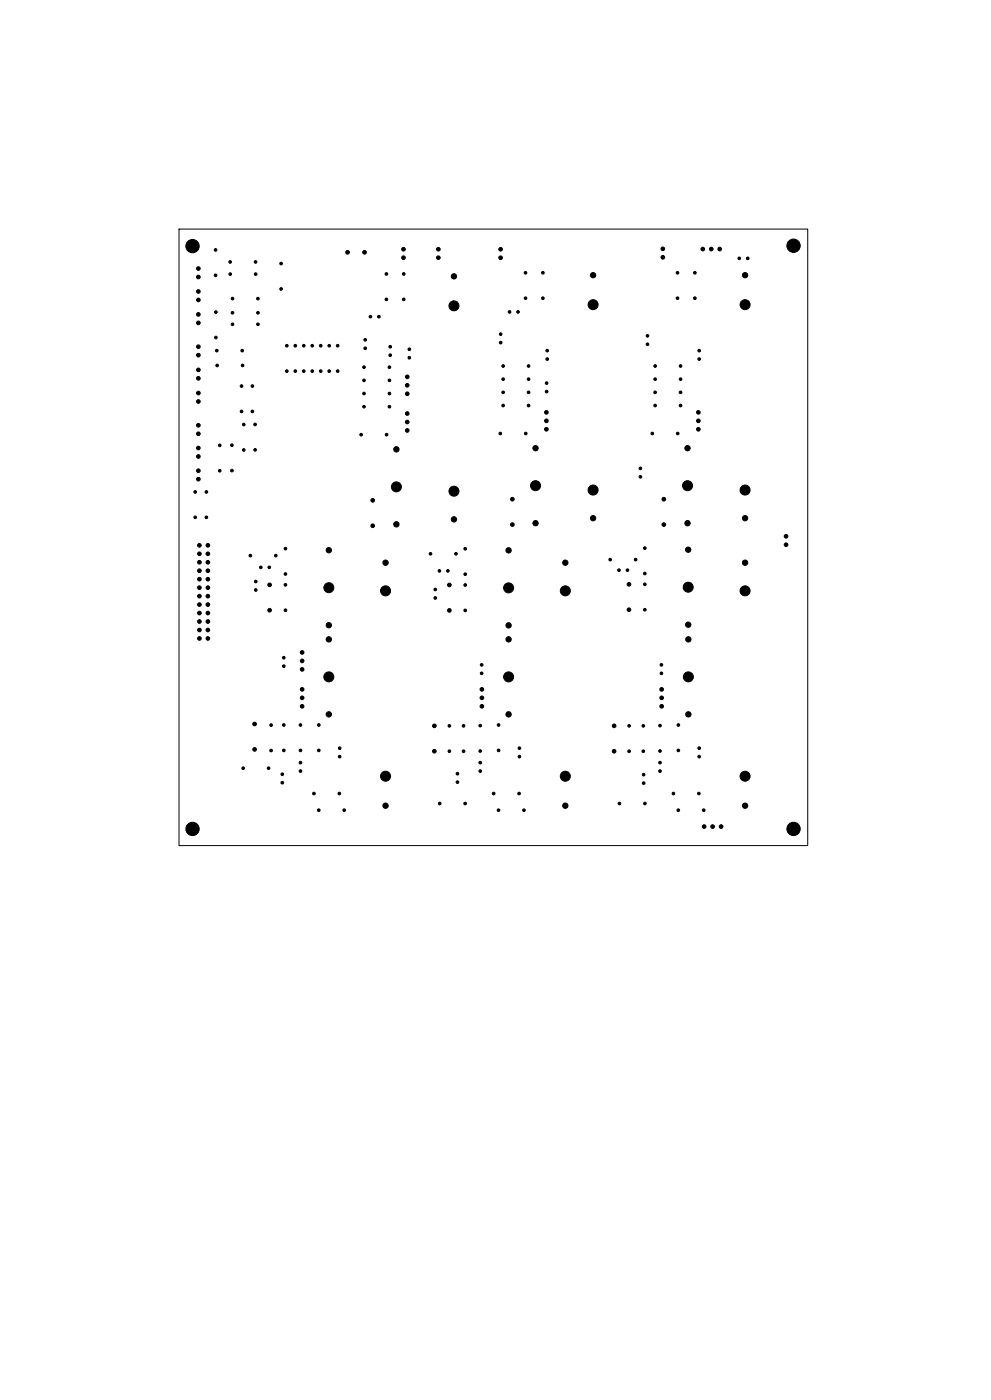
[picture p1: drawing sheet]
<svg xmlns="http://www.w3.org/2000/svg" width="297mm" height="420mm" viewBox="0 0 297 420" stroke-linecap="round" stroke-linejoin="round" font-family="sans-serif">
<path d="M53.6 68.7h188.5v185h-188.5z" fill="none" stroke="#000" stroke-width=".3"/>
<g fill="#000" stroke="#000" stroke-width=".3">
<circle cx="57.7" cy="73.8" r="2"/>
<circle cx="64.6" cy="75" r=".4"/>
<circle cx="69" cy="78.6" r=".4"/>
<circle cx="76.6" cy="78.6" r=".4"/>
<circle cx="84.3" cy="79.1" r=".4"/>
<circle cx="104.2" cy="75.7" r=".55"/>
<circle cx="109.2" cy="75.7" r=".55"/>
<circle cx="120.9" cy="74.8" r=".55"/>
<circle cx="120.9" cy="77.3" r=".55"/>
<circle cx="131.4" cy="77.3" r=".55"/>
<circle cx="131.4" cy="74.8" r=".55"/>
<circle cx="150" cy="77.3" r=".55"/>
<circle cx="150" cy="74.8" r=".55"/>
<circle cx="198.6" cy="77.2" r=".55"/>
<circle cx="198.6" cy="74.6" r=".55"/>
<circle cx="210.6" cy="74.7" r=".55"/>
<circle cx="213.2" cy="74.7" r=".55"/>
<circle cx="215.7" cy="74.7" r=".55"/>
<circle cx="221.6" cy="77.5" r=".4"/>
<circle cx="224.1" cy="77.5" r=".4"/>
<circle cx="237.8" cy="73.7" r="2"/>
<circle cx="59.4" cy="94.3" r=".55"/>
<circle cx="59.4" cy="87.4" r=".55"/>
<circle cx="59.4" cy="83.1" r=".55"/>
<circle cx="59.4" cy="96.9" r=".55"/>
<circle cx="59.4" cy="80.6" r=".55"/>
<circle cx="59.4" cy="90" r=".55"/>
<circle cx="64.6" cy="82.6" r=".4"/>
<circle cx="64.7" cy="93.6" r=".4"/>
<circle cx="69" cy="82.2" r=".4"/>
<circle cx="69.7" cy="93.8" r=".4"/>
<circle cx="69.7" cy="89.6" r=".4"/>
<circle cx="69.7" cy="97.3" r=".4"/>
<circle cx="76.6" cy="82.2" r=".4"/>
<circle cx="77.3" cy="93.8" r=".4"/>
<circle cx="77.3" cy="89.6" r=".4"/>
<circle cx="77.3" cy="97.3" r=".4"/>
<circle cx="84.3" cy="86.7" r=".4"/>
<circle cx="111" cy="95" r=".4"/>
<circle cx="113.5" cy="95" r=".4"/>
<circle cx="115.8" cy="89.8" r=".4"/>
<circle cx="115.8" cy="82.2" r=".4"/>
<circle cx="121" cy="89.8" r=".4"/>
<circle cx="121" cy="82.2" r=".4"/>
<circle cx="136" cy="91.8" r="1.5"/>
<circle cx="136.1" cy="82.9" r=".8"/>
<circle cx="152.7" cy="93.6" r=".4"/>
<circle cx="155.3" cy="93.6" r=".4"/>
<circle cx="157.5" cy="89.5" r=".4"/>
<circle cx="157.5" cy="81.8" r=".4"/>
<circle cx="162.7" cy="81.8" r=".4"/>
<circle cx="162.7" cy="89.5" r=".4"/>
<circle cx="177.7" cy="91.4" r="1.5"/>
<circle cx="177.8" cy="82.6" r=".8"/>
<circle cx="203" cy="81.8" r=".4"/>
<circle cx="203" cy="89.5" r=".4"/>
<circle cx="208.2" cy="81.8" r=".4"/>
<circle cx="208.2" cy="89.5" r=".4"/>
<circle cx="223.3" cy="91.4" r="1.5"/>
<circle cx="223.3" cy="82.6" r=".8"/>
<circle cx="59.4" cy="104" r=".55"/>
<circle cx="59.4" cy="111" r=".55"/>
<circle cx="59.4" cy="113.5" r=".55"/>
<circle cx="59.4" cy="106.5" r=".55"/>
<circle cx="59.4" cy="117.9" r=".55"/>
<circle cx="64.7" cy="101.3" r=".4"/>
<circle cx="65" cy="105.2" r=".4"/>
<circle cx="65.1" cy="109.6" r=".4"/>
<circle cx="72.4" cy="115.8" r=".4"/>
<circle cx="72.6" cy="105.2" r=".4"/>
<circle cx="72.7" cy="109.6" r=".4"/>
<circle cx="75.6" cy="115.8" r=".4"/>
<circle cx="86" cy="103.7" r=".4"/>
<circle cx="86" cy="111.3" r=".4"/>
<circle cx="88.5" cy="111.3" r=".4"/>
<circle cx="88.5" cy="103.7" r=".4"/>
<circle cx="91" cy="103.7" r=".4"/>
<circle cx="91" cy="111.3" r=".4"/>
<circle cx="93.6" cy="111.3" r=".4"/>
<circle cx="93.6" cy="103.7" r=".4"/>
<circle cx="96.1" cy="103.7" r=".4"/>
<circle cx="96.1" cy="111.3" r=".4"/>
<circle cx="98.7" cy="111.3" r=".4"/>
<circle cx="98.7" cy="103.7" r=".4"/>
<circle cx="101.2" cy="111.3" r=".4"/>
<circle cx="101.2" cy="103.7" r=".4"/>
<circle cx="109.1" cy="118.1" r=".4"/>
<circle cx="109.1" cy="114.1" r=".4"/>
<circle cx="109.1" cy="110.2" r=".4"/>
<circle cx="109.5" cy="101.9" r=".4"/>
<circle cx="109.5" cy="104.5" r=".4"/>
<circle cx="116.7" cy="118.1" r=".4"/>
<circle cx="116.7" cy="110.2" r=".4"/>
<circle cx="116.7" cy="114.1" r=".4"/>
<circle cx="116.9" cy="106.6" r=".4"/>
<circle cx="116.9" cy="104" r=".4"/>
<circle cx="122" cy="115.6" r=".55"/>
<circle cx="122" cy="113.1" r=".55"/>
<circle cx="122" cy="118.1" r=".55"/>
<circle cx="122.7" cy="107.3" r=".4"/>
<circle cx="122.7" cy="104.8" r=".4"/>
<circle cx="150.1" cy="100.2" r=".4"/>
<circle cx="150.1" cy="102.8" r=".4"/>
<circle cx="150.8" cy="113.8" r=".4"/>
<circle cx="150.8" cy="109.8" r=".4"/>
<circle cx="150.8" cy="117.7" r=".4"/>
<circle cx="158.4" cy="109.8" r=".4"/>
<circle cx="158.4" cy="113.8" r=".4"/>
<circle cx="158.4" cy="117.7" r=".4"/>
<circle cx="163.8" cy="114.9" r=".4"/>
<circle cx="163.8" cy="117.5" r=".4"/>
<circle cx="164" cy="107.7" r=".4"/>
<circle cx="164" cy="105.2" r=".4"/>
<circle cx="194" cy="100.7" r=".4"/>
<circle cx="194" cy="103.3" r=".4"/>
<circle cx="196.3" cy="113.8" r=".4"/>
<circle cx="196.3" cy="109.8" r=".4"/>
<circle cx="196.3" cy="117.7" r=".4"/>
<circle cx="204" cy="109.8" r=".4"/>
<circle cx="204" cy="113.8" r=".4"/>
<circle cx="204" cy="117.7" r=".4"/>
<circle cx="209.5" cy="105.2" r=".4"/>
<circle cx="209.5" cy="107.7" r=".4"/>
<circle cx="59.4" cy="134.4" r=".55"/>
<circle cx="59.4" cy="120.4" r=".55"/>
<circle cx="59.4" cy="130.1" r=".55"/>
<circle cx="59.4" cy="127.6" r=".55"/>
<circle cx="59.4" cy="136.9" r=".55"/>
<circle cx="65.8" cy="133.6" r=".4"/>
<circle cx="69.5" cy="133.6" r=".4"/>
<circle cx="72.4" cy="123.4" r=".4"/>
<circle cx="73.1" cy="135" r=".4"/>
<circle cx="73.1" cy="127.4" r=".4"/>
<circle cx="75.6" cy="123.4" r=".4"/>
<circle cx="76.4" cy="135" r=".4"/>
<circle cx="76.4" cy="127.3" r=".4"/>
<circle cx="108.2" cy="130.4" r=".4"/>
<circle cx="109.1" cy="122" r=".4"/>
<circle cx="115.9" cy="130.4" r=".4"/>
<circle cx="116.7" cy="122" r=".4"/>
<circle cx="118.8" cy="134.8" r=".8"/>
<circle cx="122" cy="126.6" r=".55"/>
<circle cx="122" cy="129.1" r=".55"/>
<circle cx="122" cy="124.1" r=".55"/>
<circle cx="149.9" cy="130.1" r=".4"/>
<circle cx="150.8" cy="121.7" r=".4"/>
<circle cx="157.6" cy="130.1" r=".4"/>
<circle cx="158.4" cy="121.7" r=".4"/>
<circle cx="160.5" cy="134.5" r=".8"/>
<circle cx="163.8" cy="123.7" r=".55"/>
<circle cx="163.8" cy="126.2" r=".55"/>
<circle cx="163.8" cy="128.8" r=".55"/>
<circle cx="195.5" cy="130.1" r=".4"/>
<circle cx="196.3" cy="121.7" r=".4"/>
<circle cx="203.1" cy="130.1" r=".4"/>
<circle cx="204" cy="121.7" r=".4"/>
<circle cx="206.1" cy="134.5" r=".8"/>
<circle cx="209.3" cy="126.2" r=".55"/>
<circle cx="209.3" cy="123.7" r=".55"/>
<circle cx="209.3" cy="128.8" r=".55"/>
<circle cx="58.5" cy="147.6" r=".4"/>
<circle cx="58.5" cy="155.2" r=".4"/>
<circle cx="59.4" cy="143.8" r=".55"/>
<circle cx="59.4" cy="141.2" r=".55"/>
<circle cx="61.8" cy="147.6" r=".4"/>
<circle cx="61.8" cy="155.2" r=".4"/>
<circle cx="65.8" cy="141.2" r=".4"/>
<circle cx="69.5" cy="141.2" r=".4"/>
<circle cx="111.7" cy="157.7" r=".55"/>
<circle cx="111.7" cy="150.1" r=".55"/>
<circle cx="118.8" cy="146.1" r="1.5"/>
<circle cx="118.8" cy="157.3" r=".8"/>
<circle cx="136" cy="155.8" r=".8"/>
<circle cx="136" cy="147.4" r="1.5"/>
<circle cx="153.5" cy="157.4" r=".55"/>
<circle cx="153.5" cy="149.8" r=".55"/>
<circle cx="160.5" cy="145.7" r="1.5"/>
<circle cx="160.5" cy="157" r=".8"/>
<circle cx="177.7" cy="147" r="1.5"/>
<circle cx="177.8" cy="155.5" r=".8"/>
<circle cx="191.9" cy="140.5" r=".4"/>
<circle cx="191.9" cy="143" r=".4"/>
<circle cx="198.9" cy="157.4" r=".55"/>
<circle cx="198.9" cy="149.8" r=".55"/>
<circle cx="206" cy="145.7" r="1.5"/>
<circle cx="206" cy="157" r=".8"/>
<circle cx="223.3" cy="147" r="1.5"/>
<circle cx="223.3" cy="155.5" r=".8"/>
<circle cx="59.8" cy="163.6" r=".55"/>
<circle cx="59.8" cy="178.8" r=".55"/>
<circle cx="59.8" cy="171.2" r=".55"/>
<circle cx="59.8" cy="168.7" r=".55"/>
<circle cx="59.8" cy="173.8" r=".55"/>
<circle cx="59.8" cy="176.3" r=".55"/>
<circle cx="59.8" cy="166.1" r=".55"/>
<circle cx="62.3" cy="163.6" r=".55"/>
<circle cx="62.3" cy="176.3" r=".55"/>
<circle cx="62.3" cy="168.7" r=".55"/>
<circle cx="62.3" cy="178.8" r=".55"/>
<circle cx="62.3" cy="171.2" r=".55"/>
<circle cx="62.3" cy="173.8" r=".55"/>
<circle cx="62.3" cy="166.1" r=".55"/>
<circle cx="75" cy="166.7" r=".4"/>
<circle cx="76.6" cy="174.5" r=".4"/>
<circle cx="76.6" cy="177" r=".4"/>
<circle cx="78.2" cy="170.2" r=".4"/>
<circle cx="80.7" cy="170.2" r=".4"/>
<circle cx="80.8" cy="175.4" r=".55"/>
<circle cx="82.7" cy="166.7" r=".4"/>
<circle cx="85.5" cy="172.2" r=".4"/>
<circle cx="85.5" cy="175.4" r=".4"/>
<circle cx="85.6" cy="164.6" r=".4"/>
<circle cx="98.6" cy="165.1" r=".8"/>
<circle cx="98.6" cy="176.3" r="1.5"/>
<circle cx="115.6" cy="168.8" r=".8"/>
<circle cx="115.6" cy="177.2" r="1.5"/>
<circle cx="129" cy="166.1" r=".4"/>
<circle cx="130.5" cy="179.4" r=".4"/>
<circle cx="130.5" cy="176.8" r=".4"/>
<circle cx="131.7" cy="171.3" r=".4"/>
<circle cx="134.2" cy="171.3" r=".4"/>
<circle cx="134.7" cy="175.5" r=".55"/>
<circle cx="136.6" cy="166.1" r=".4"/>
<circle cx="139.4" cy="172.3" r=".4"/>
<circle cx="139.4" cy="175.5" r=".4"/>
<circle cx="139.4" cy="164.6" r=".4"/>
<circle cx="152.4" cy="176.4" r="1.5"/>
<circle cx="152.4" cy="165.1" r=".8"/>
<circle cx="169.4" cy="168.8" r=".8"/>
<circle cx="169.4" cy="177.2" r="1.5"/>
<circle cx="182.9" cy="167.9" r=".4"/>
<circle cx="185.5" cy="171.1" r=".4"/>
<circle cx="188.1" cy="171.1" r=".4"/>
<circle cx="188.5" cy="175.3" r=".55"/>
<circle cx="190.5" cy="167.9" r=".4"/>
<circle cx="193.3" cy="172.1" r=".4"/>
<circle cx="193.3" cy="175.3" r=".4"/>
<circle cx="193.3" cy="164.4" r=".4"/>
<circle cx="206.2" cy="176.2" r="1.5"/>
<circle cx="206.2" cy="164.9" r=".8"/>
<circle cx="223.3" cy="177.2" r="1.5"/>
<circle cx="223.3" cy="168.8" r=".8"/>
<circle cx="235.6" cy="163.4" r=".55"/>
<circle cx="235.6" cy="160.9" r=".55"/>
<circle cx="59.8" cy="189" r=".55"/>
<circle cx="59.8" cy="183.9" r=".55"/>
<circle cx="59.8" cy="191.5" r=".55"/>
<circle cx="59.8" cy="181.4" r=".55"/>
<circle cx="59.8" cy="186.5" r=".55"/>
<circle cx="62.3" cy="181.4" r=".55"/>
<circle cx="62.3" cy="183.9" r=".55"/>
<circle cx="62.3" cy="189" r=".55"/>
<circle cx="62.3" cy="191.5" r=".55"/>
<circle cx="62.3" cy="186.5" r=".55"/>
<circle cx="80.8" cy="183.1" r=".55"/>
<circle cx="85" cy="199.8" r=".4"/>
<circle cx="85" cy="197.3" r=".4"/>
<circle cx="85.5" cy="183.1" r=".4"/>
<circle cx="90.6" cy="198.3" r=".55"/>
<circle cx="90.6" cy="195.7" r=".55"/>
<circle cx="98.6" cy="187.6" r=".8"/>
<circle cx="98.6" cy="191.8" r=".8"/>
<circle cx="134.7" cy="183.1" r=".55"/>
<circle cx="139.4" cy="183.1" r=".4"/>
<circle cx="144.3" cy="199.5" r=".4"/>
<circle cx="152.4" cy="187.6" r=".8"/>
<circle cx="152.4" cy="191.8" r=".8"/>
<circle cx="188.5" cy="182.9" r=".55"/>
<circle cx="193.3" cy="182.9" r=".4"/>
<circle cx="198.2" cy="199.5" r=".4"/>
<circle cx="206.2" cy="187.4" r=".8"/>
<circle cx="206.3" cy="191.8" r=".8"/>
<circle cx="76.3" cy="217.2" r=".55"/>
<circle cx="81.3" cy="217.5" r=".4"/>
<circle cx="85" cy="217.5" r=".4"/>
<circle cx="90.1" cy="217.5" r=".4"/>
<circle cx="90.5" cy="209.3" r=".55"/>
<circle cx="90.5" cy="206.8" r=".55"/>
<circle cx="90.5" cy="211.9" r=".55"/>
<circle cx="90.6" cy="200.8" r=".55"/>
<circle cx="95.5" cy="217.5" r=".4"/>
<circle cx="98.6" cy="214.3" r=".8"/>
<circle cx="98.6" cy="203.1" r="1.5"/>
<circle cx="130.2" cy="217.7" r=".55"/>
<circle cx="134.7" cy="217.7" r=".4"/>
<circle cx="138.9" cy="217.7" r=".4"/>
<circle cx="143.9" cy="217.7" r=".4"/>
<circle cx="144.3" cy="202" r=".4"/>
<circle cx="144.4" cy="209.3" r=".55"/>
<circle cx="144.4" cy="211.9" r=".55"/>
<circle cx="144.4" cy="206.8" r=".55"/>
<circle cx="149.4" cy="217.5" r=".4"/>
<circle cx="152.4" cy="214.3" r=".8"/>
<circle cx="152.4" cy="203.1" r="1.5"/>
<circle cx="184.1" cy="217.7" r=".55"/>
<circle cx="188.6" cy="217.7" r=".4"/>
<circle cx="192.8" cy="217.7" r=".4"/>
<circle cx="197.8" cy="217.7" r=".4"/>
<circle cx="198.2" cy="202" r=".4"/>
<circle cx="198.3" cy="206.8" r=".55"/>
<circle cx="198.3" cy="209.3" r=".55"/>
<circle cx="198.3" cy="211.9" r=".55"/>
<circle cx="203.3" cy="217.5" r=".4"/>
<circle cx="206.3" cy="214.3" r=".8"/>
<circle cx="206.3" cy="203.1" r="1.5"/>
<circle cx="72.9" cy="230.5" r=".4"/>
<circle cx="76.3" cy="224.8" r=".55"/>
<circle cx="80.5" cy="230.5" r=".4"/>
<circle cx="81.3" cy="225.2" r=".4"/>
<circle cx="84.6" cy="232.3" r=".4"/>
<circle cx="84.6" cy="234.8" r=".4"/>
<circle cx="85" cy="225.1" r=".4"/>
<circle cx="90.1" cy="225.1" r=".4"/>
<circle cx="90.1" cy="231.3" r=".4"/>
<circle cx="90.1" cy="228.8" r=".4"/>
<circle cx="94.1" cy="238.1" r=".4"/>
<circle cx="95.5" cy="225.1" r=".4"/>
<circle cx="101.7" cy="238.1" r=".4"/>
<circle cx="101.8" cy="227" r=".4"/>
<circle cx="101.8" cy="224.5" r=".4"/>
<circle cx="115.6" cy="232.9" r="1.5"/>
<circle cx="130.2" cy="225.4" r=".55"/>
<circle cx="134.7" cy="225.4" r=".4"/>
<circle cx="137.1" cy="234.6" r=".4"/>
<circle cx="137.1" cy="232.1" r=".4"/>
<circle cx="138.9" cy="225.4" r=".4"/>
<circle cx="143.9" cy="225.3" r=".4"/>
<circle cx="143.9" cy="231.3" r=".4"/>
<circle cx="143.9" cy="228.8" r=".4"/>
<circle cx="148" cy="238.1" r=".4"/>
<circle cx="149.4" cy="225.1" r=".4"/>
<circle cx="155.6" cy="238.1" r=".4"/>
<circle cx="155.7" cy="224.5" r=".4"/>
<circle cx="155.7" cy="227" r=".4"/>
<circle cx="169.4" cy="232.9" r="1.5"/>
<circle cx="184.1" cy="225.4" r=".55"/>
<circle cx="188.6" cy="225.4" r=".4"/>
<circle cx="192.8" cy="225.4" r=".4"/>
<circle cx="192.9" cy="234.9" r=".4"/>
<circle cx="192.9" cy="232.4" r=".4"/>
<circle cx="197.8" cy="225.3" r=".4"/>
<circle cx="197.8" cy="231.3" r=".4"/>
<circle cx="197.8" cy="228.8" r=".4"/>
<circle cx="201.8" cy="238.1" r=".4"/>
<circle cx="203.3" cy="225.1" r=".4"/>
<circle cx="209.4" cy="238.1" r=".4"/>
<circle cx="209.5" cy="224.5" r=".4"/>
<circle cx="209.5" cy="227" r=".4"/>
<circle cx="223.3" cy="232.9" r="1.5"/>
<circle cx="57.7" cy="248.7" r="2"/>
<circle cx="95.5" cy="243.1" r=".4"/>
<circle cx="103.2" cy="243.1" r=".4"/>
<circle cx="115.5" cy="241.7" r=".8"/>
<circle cx="131.8" cy="241.1" r=".4"/>
<circle cx="139.4" cy="241.1" r=".4"/>
<circle cx="149.4" cy="243.1" r=".4"/>
<circle cx="157" cy="243.1" r=".4"/>
<circle cx="169.4" cy="241.7" r=".8"/>
<circle cx="185.7" cy="241.1" r=".4"/>
<circle cx="193.3" cy="241.1" r=".4"/>
<circle cx="203.3" cy="243.1" r=".4"/>
<circle cx="210.9" cy="243.1" r=".4"/>
<circle cx="211" cy="248" r=".55"/>
<circle cx="213.6" cy="248" r=".55"/>
<circle cx="216.1" cy="248" r=".55"/>
<circle cx="223.3" cy="241.7" r=".8"/>
<circle cx="237.8" cy="248.7" r="2"/>
</g>
</svg>
